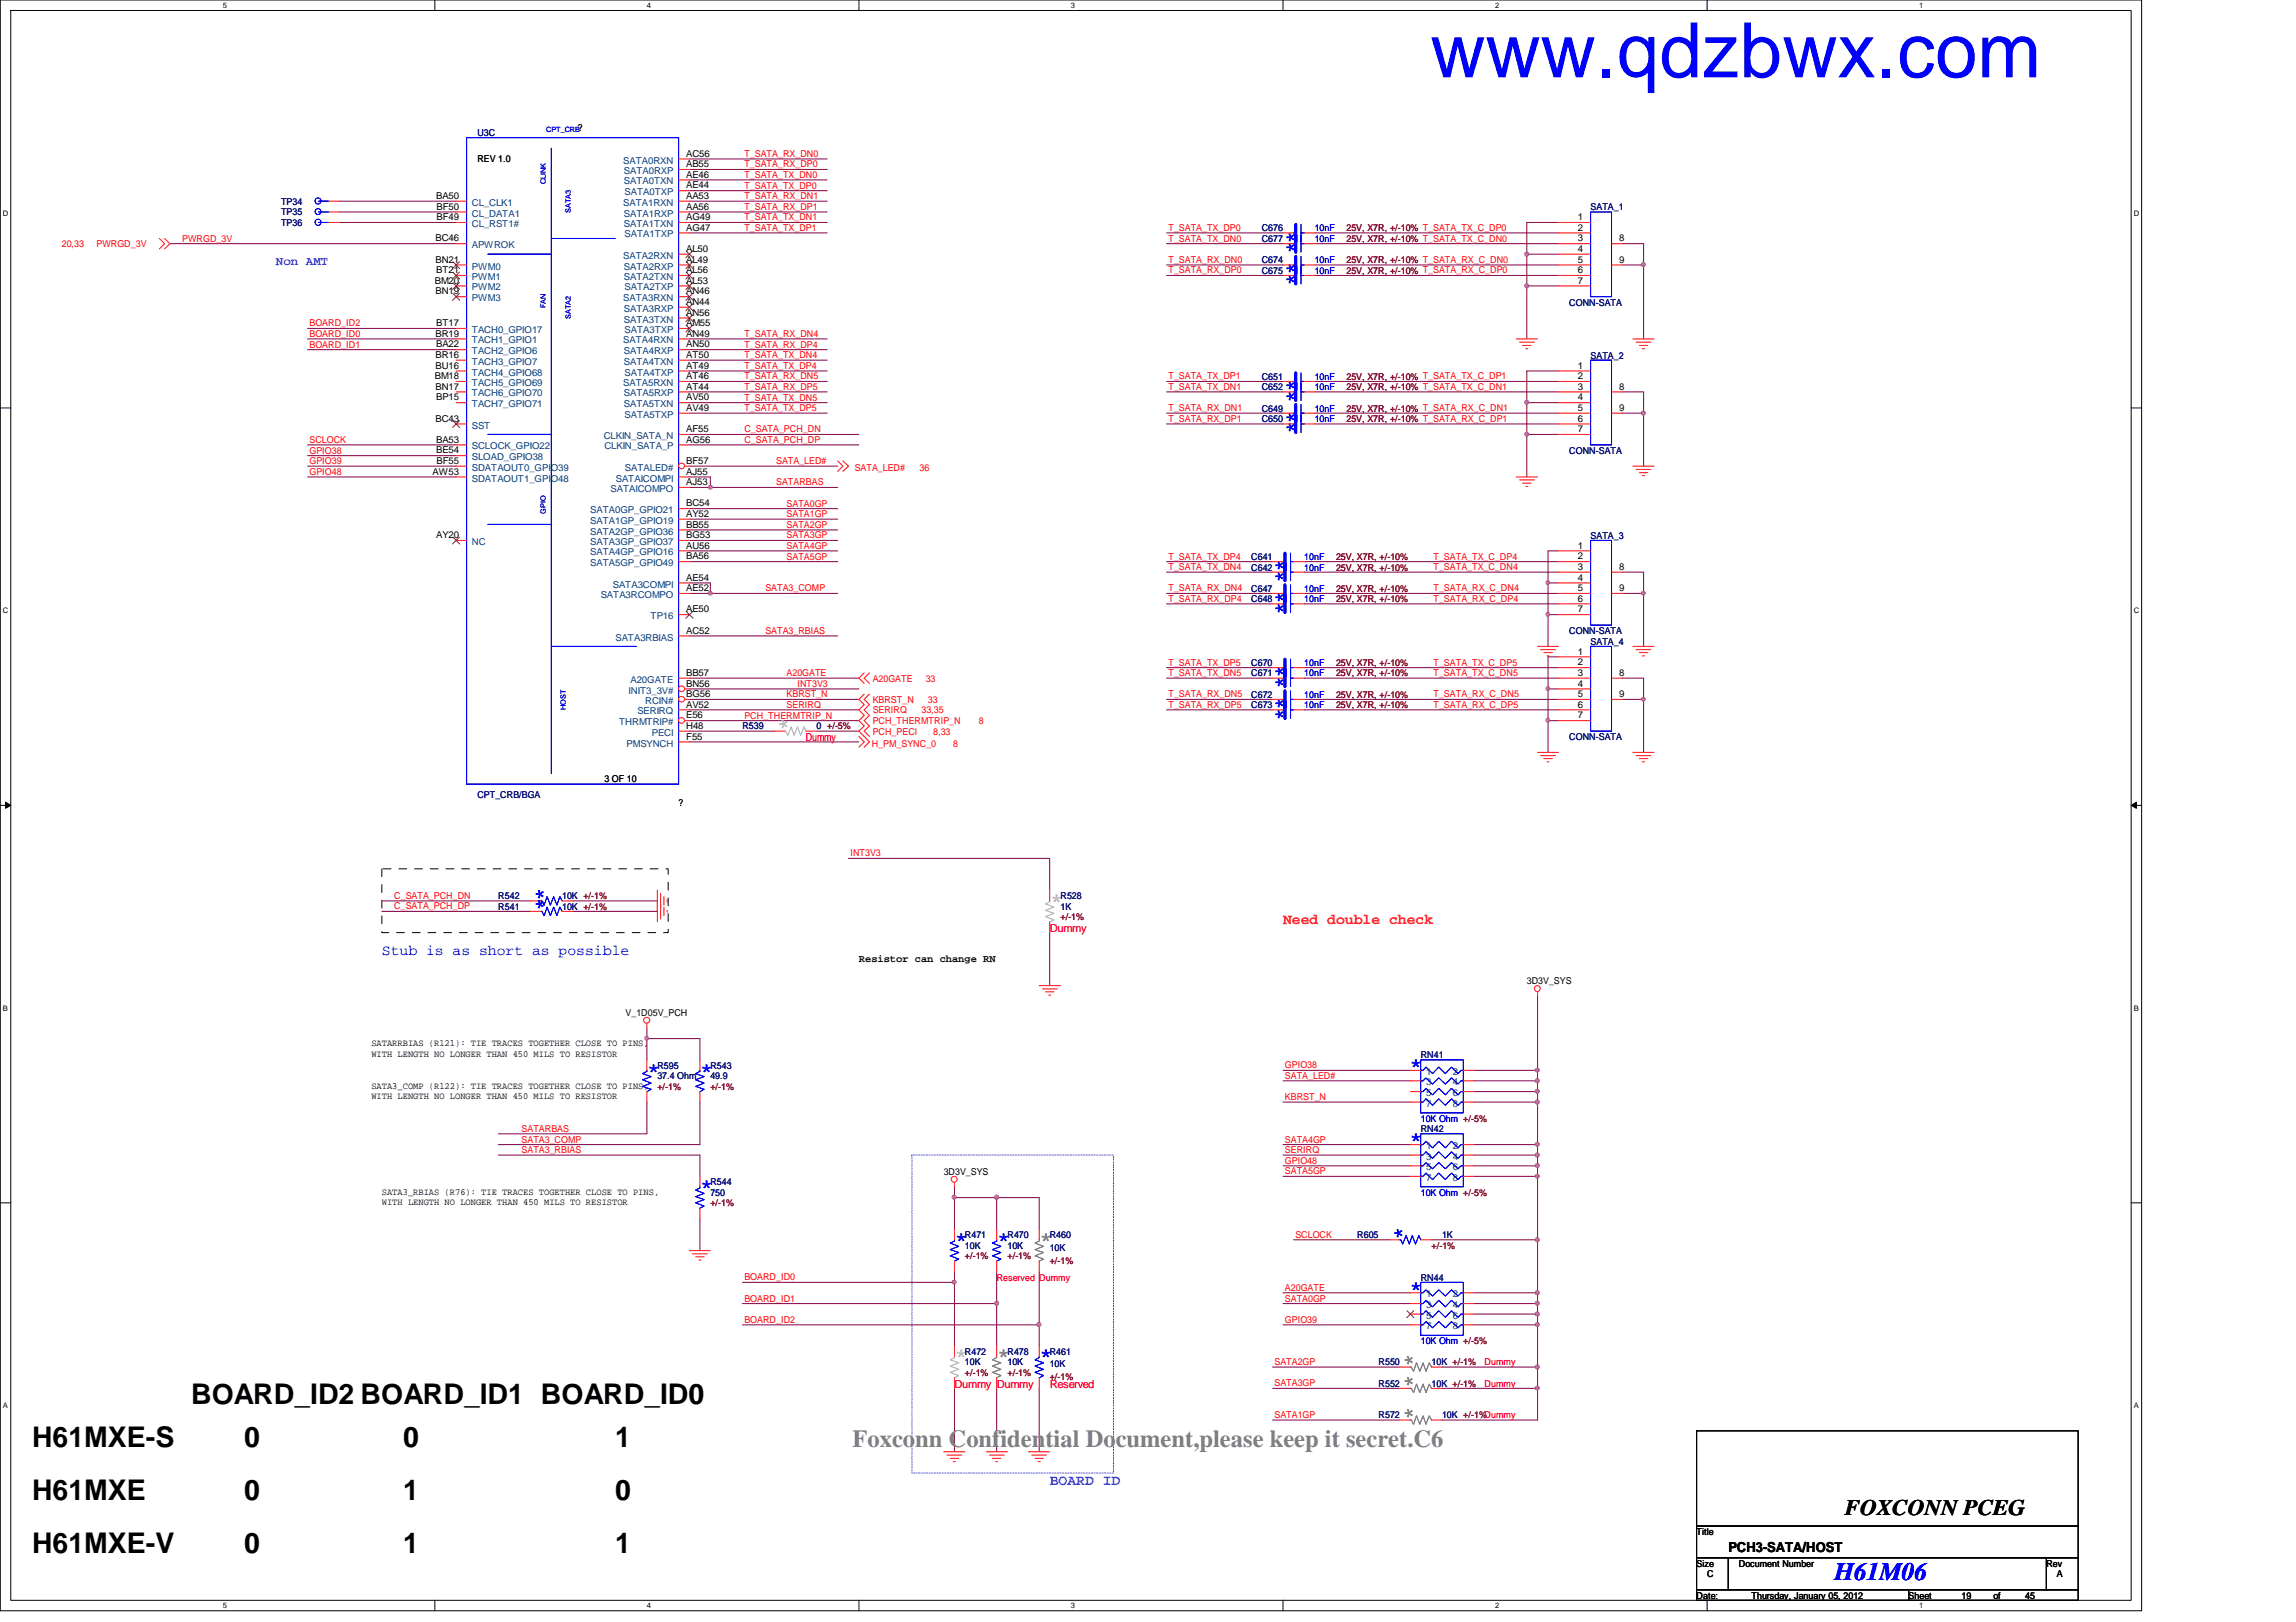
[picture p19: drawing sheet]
<svg xmlns="http://www.w3.org/2000/svg" width="297mm" height="210mm" viewBox="0 0 297 210" stroke-linecap="round" stroke-linejoin="round" font-family="sans-serif">
<defs><g id="words">
<text font-size="9.9" fill="#00f" x="185" y="10">www.qdzbwx.com</text>
<g font-size="3.7">
<text x="24.7" y="181.7">BOARD_ID2 BOARD_ID1 BOARD_ID0</text>
<text x="4.1" y="187.2">H61MXE-S</text>
<text x="31.6" y="187.2">0</text>
<text x="52.1" y="187.2">0</text>
<text x="79.6" y="187.2">1</text>
<text x="4.1" y="194.1">H61MXE</text>
<text x="31.6" y="194.1">0</text>
<text x="52.1" y="194.1">1</text>
<text x="79.6" y="194.1">0</text>
<text x="4.1" y="200.9">H61MXE-V</text>
<text x="31.6" y="200.9">0</text>
<text x="52.1" y="200.9">1</text>
<text x="79.6" y="200.9">1</text>
</g>
<text font-size="3.3" fill="#00f" x="237.3" y="204.5">H61M06</text>
<text font-size="3.2" fill="#808080" x="110.3" y="187.3">Foxconn Confidential Document,please keep it secret.C6</text>
<g font-size="2.9" fill="#00f">
<text x="168.2" y="37" transform="rotate(-90 168.2 37)">** **</text>
<text x="168.2" y="56.2" transform="rotate(-90 168.2 56.2)">** **</text>
<text x="166.8" y="79.5" transform="rotate(-90 166.8 79.5)">** **</text>
<text x="166.8" y="93.3" transform="rotate(-90 166.8 93.3)">** **</text>
<text x="71.1" y="117.9" transform="rotate(-90 71.1 117.9)">**</text>
<text x="83.7" y="139.4">*</text>
<text x="90.5" y="139.4">*</text>
<text x="182.3" y="138.9">*</text>
<text x="182.3" y="148.5">*</text>
<text x="90.5" y="154.5">*</text>
<text x="123.5" y="161.4">*</text>
<text x="128.9" y="161.4">*</text>
<text x="182.2" y="160.4" transform="rotate(-90 182.2 160.4)">*</text>
<text x="182.3" y="167.7">*</text>
<text x="134.4" y="176.4">*</text>
</g>
<g font-size="2.9" fill="#c0c0c0">
<text x="102.6" y="94.6" transform="rotate(-90 102.6 94.6)">*</text>
<text x="135.8" y="117.5">*</text>
<text x="123.5" y="176.4">*</text>
</g>
<g font-size="2.9" fill="#808080">
<text x="134.4" y="161.4">*</text>
<text x="128.9" y="176.4">*</text>
<text x="183.5" y="179.7" transform="rotate(-90 183.5 179.7)">* *</text>
<text x="183.5" y="183.8" transform="rotate(-90 183.5 183.8)">*</text>
</g>
<text font-size="2.9" x="238.7" y="196">FOXCONN PCEG</text>
<text font-size="1.9" fill="#f00" x="166" y="119.5">Need double check</text>
<text font-size="1.9" fill="#00f" x="49.4" y="123.5">Stub is as short as possible</text>
<text font-size="1.9" fill="#8000ff" x="135.8" y="192.2">BOARD ID</text>
<text font-size="1.8" x="223.6" y="200.8">PCH3-SATA/HOST</text>
<text font-size="1.6" fill="#8000ff" x="35.7" y="34.2">Non AMT</text>
<g font-size="1.4" fill="#ff0080">
<text x="104.3" y="95.9">Dummy</text>
<text x="135.8" y="120.6">Dummy</text>
<text x="123.5" y="179.6">Dummy Dummy</text>
<text x="135.8" y="179.6">Reserved</text>
</g>
<text font-size="1.4" x="111.1" y="124.5">Resistor can change RN</text>
<g font-size="1.2" fill="#000080">
<text x="61.8" y="17.6">U3C</text>
<text x="36.4" y="26.5">TP34</text>
<text x="36.4" y="29.3">TP36</text>
<text x="36.4" y="27.9">TP35</text>
<text x="163.2" y="29.9">C676</text>
<text x="205.8" y="27.2">SATA_1</text>
<text x="163.2" y="31.3">C677</text>
<text x="163.2" y="35.4">C675</text>
<text x="163.2" y="34">C674</text>
<text x="203" y="39.5">CONN-SATA</text>
<text x="205.8" y="46.4">SATA_2</text>
<text x="163.2" y="50.5">C652</text>
<text x="163.2" y="53.3">C649</text>
<text x="163.2" y="49.1">C651</text>
<text x="163.2" y="54.6">C650</text>
<text x="203" y="58.7">CONN-SATA</text>
<text x="205.8" y="69.7">SATA_3</text>
<text x="161.9" y="77.9">C648</text>
<text x="161.9" y="72.4">C641</text>
<text x="161.9" y="73.8">C642</text>
<text x="161.9" y="76.6">C647</text>
<text x="203" y="82">CONN-SATA</text>
<text x="205.8" y="83.4">SATA_4</text>
<text x="161.9" y="87.5">C671</text>
<text x="161.9" y="86.1">C670</text>
<text x="96.1" y="94.4">R539</text>
<text x="105.6" y="94.4">0 +/-5%</text>
<text x="161.9" y="91.7">C673</text>
<text x="161.9" y="90.3">C672</text>
<text x="203" y="95.8">CONN-SATA</text>
<text x="61.8" y="103.3">CPT_CRB/BGA</text>
<text x="64.5" y="116.3">R542</text>
<text x="64.5" y="117.7">R541</text>
<text x="72.7" y="116.3">10K +/-1%</text>
<text x="72.7" y="117.7">10K +/-1%</text>
<text x="137.2" y="116.3">R528</text>
<text x="137.2" y="117.7">1K</text>
<text x="183.8" y="136.9">RN41</text>
<text x="85" y="138.3">R595</text>
<text x="85" y="139.7">37.4 Ohm</text>
<text x="91.9" y="138.3">R543</text>
<text x="91.9" y="139.7">49.9</text>
<text x="183.8" y="146.5">RN42</text>
<text x="91.9" y="153.4">R544</text>
<text x="91.9" y="154.7">750</text>
<text x="124.8" y="160.2">R471</text>
<text x="124.8" y="161.6">10K</text>
<text x="130.3" y="160.2">R470</text>
<text x="130.3" y="161.6">10K</text>
<text x="135.8" y="160.2">R460</text>
<text x="135.8" y="161.9">10K</text>
<text x="175.6" y="160.2">R605</text>
<text x="186.6" y="160.2">1K</text>
<text x="183.8" y="165.7">RN44</text>
<text x="124.8" y="175.3">R472</text>
<text x="124.8" y="176.7">10K</text>
<text x="130.3" y="175.3">R478</text>
<text x="130.3" y="176.7">10K</text>
<text x="135.8" y="175.3">R461</text>
<text x="135.8" y="177">10K</text>
<text x="178.3" y="179.5">R552</text>
<text x="178.3" y="176.7">R550</text>
<text x="185.2" y="179.5">10K +/-1%</text>
<text x="185.2" y="176.7">10K +/-1%</text>
<text x="178.3" y="183.6">R572</text>
<text x="186.6" y="183.6">10K +/-1%Dummy</text>
</g>
<g font-size="1.2">
<text x="74.8" y="16.9">?</text>
<text x="61.8" y="21">REV 1.0</text>
<text x="88.8" y="23">AE46</text>
<text x="88.8" y="21.6">AB55</text>
<text x="88.8" y="20.3">AC56</text>
<text x="56.4" y="25.7">BA50</text>
<text x="56.5" y="28.5">BF49</text>
<text x="56.5" y="27.1">BF50</text>
<text x="88.8" y="28.5">AG49</text>
<text x="88.8" y="27.1">AA56</text>
<text x="88.8" y="29.8">AG47</text>
<text x="88.8" y="24.4">AE44</text>
<text x="88.8" y="25.7">AA53</text>
<text x="204.1" y="28.5">1</text>
<text x="204.1" y="29.8">2</text>
<text x="56.3" y="34">BN21</text>
<text x="56.3" y="31.2">BC46</text>
<text x="56.4" y="35.3">BT21</text>
<text x="88.8" y="35.3">AL56</text>
<text x="88.8" y="34">AL49</text>
<text x="88.8" y="32.6">AL50</text>
<text x="204.1" y="31.2">3</text>
<text x="204.1" y="32.6">4</text>
<text x="204.1" y="34">5</text>
<text x="204.1" y="35.3">6</text>
<text x="209.5" y="31.2">8</text>
<text x="209.5" y="34">9</text>
<text x="56.3" y="36.7">BM20</text>
<text x="56.3" y="38.1">BN19</text>
<text x="88.8" y="40.9">AN56</text>
<text x="88.8" y="39.5">AN44</text>
<text x="88.8" y="36.7">AL53</text>
<text x="88.8" y="38.1">AN46</text>
<text x="204.1" y="36.7">7</text>
<text x="56.3" y="43.6">BR19</text>
<text x="56.3" y="46.3">BR16</text>
<text x="56.3" y="47.7">BU16</text>
<text x="56.4" y="42.2">BT17</text>
<text x="56.4" y="45">BA22</text>
<text x="88.8" y="46.3">AT50</text>
<text x="88.8" y="45">AN50</text>
<text x="88.8" y="47.7">AT49</text>
<text x="88.8" y="42.2">AM55</text>
<text x="88.8" y="43.6">AN49</text>
<text x="204.1" y="47.7">1</text>
<text x="56.3" y="49.1">BM18</text>
<text x="56.3" y="50.4">BN17</text>
<text x="56.4" y="51.8">BP15</text>
<text x="88.8" y="51.8">AV50</text>
<text x="88.8" y="50.4">AT44</text>
<text x="88.8" y="53.2">AV49</text>
<text x="88.8" y="49.1">AT46</text>
<text x="204.1" y="49.1">2</text>
<text x="204.1" y="50.4">3</text>
<text x="204.1" y="51.8">4</text>
<text x="204.1" y="53.2">5</text>
<text x="209.5" y="50.4">8</text>
<text x="209.5" y="53.2">9</text>
<text x="56.3" y="54.6">BC43</text>
<text x="56.4" y="57.3">BA53</text>
<text x="56.4" y="58.7">BE54</text>
<text x="88.8" y="55.9">AF55</text>
<text x="88.8" y="57.3">AG56</text>
<text x="204.1" y="54.6">6</text>
<text x="204.1" y="55.9">7</text>
<text x="56" y="61.4">AW53</text>
<text x="56.5" y="60">BF55</text>
<text x="88.8" y="62.8">AJ53</text>
<text x="88.8" y="60">BF57</text>
<text x="88.8" y="65.5">BC54</text>
<text x="88.8" y="61.4">AJ55</text>
<text x="56.4" y="69.6">AY20</text>
<text x="88.8" y="71">AU56</text>
<text x="88.8" y="69.6">BG53</text>
<text x="88.8" y="68.3">BB55</text>
<text x="88.8" y="66.9">AY52</text>
<text x="204.1" y="71">1</text>
<text x="88.8" y="75.1">AE54</text>
<text x="88.8" y="72.4">BA56</text>
<text x="88.8" y="76.5">AE52</text>
<text x="204.1" y="72.4">2</text>
<text x="204.1" y="73.7">3</text>
<text x="204.1" y="75.1">4</text>
<text x="204.1" y="76.5">5</text>
<text x="204.1" y="77.9">6</text>
<text x="209.5" y="73.7">8</text>
<text x="209.5" y="76.5">9</text>
<text x="88.8" y="82">AC52</text>
<text x="88.8" y="79.2">AE50</text>
<text x="204.1" y="79.2">7</text>
<text x="88.8" y="88.9">BN56</text>
<text x="88.8" y="87.5">BB57</text>
<text x="204.1" y="84.7">1</text>
<text x="204.1" y="86.1">2</text>
<text x="204.1" y="87.5">3</text>
<text x="204.1" y="88.9">4</text>
<text x="209.5" y="87.5">8</text>
<text x="88.8" y="91.6">AV52</text>
<text x="88.8" y="90.2">BG56</text>
<text x="88.8" y="94.3">H48</text>
<text x="88.8" y="95.7">F55</text>
<text x="88.8" y="93">E56</text>
<text x="204.1" y="90.2">5</text>
<text x="204.1" y="91.6">6</text>
<text x="204.1" y="93">7</text>
<text x="209.5" y="90.2">9</text>
<text x="78.2" y="101.3">3 OF 10</text>
<text x="87.8" y="104.3">?</text>
<text x="80.9" y="131.4">V_1D05V_PCH</text>
<text x="197.5" y="127.3">3D3V_SYS</text>
<text x="48" y="135.4">SATARRBIAS (R121): TIE TRACES TOGETHER CLOSE TO PINS,</text>
<text x="48" y="136.8">WITH LENGTH NO LONGER THAN 450 MILS TO RESISTOR</text>
<text x="48" y="140.9">SATA3_COMP (R122): TIE TRACES TOGETHER CLOSE TO PINS,</text>
<text x="48" y="142.2">WITH LENGTH NO LONGER THAN 450 MILS TO RESISTOR</text>
<text x="49.4" y="154.6">SATA3_RBIAS (R76): TIE TRACES TOGETHER CLOSE TO PINS,</text>
<text x="49.4" y="156">WITH LENGTH NO LONGER THAN 450 MILS TO RESISTOR</text>
<text x="122.1" y="152">3D3V_SYS</text>
<text x="219.5" y="198.6">Title</text>
<text x="219.5" y="202.7">Size</text>
<text x="225" y="202.7">Document Number</text>
<text x="264.8" y="202.7">Rev</text>
<text x="219.5" y="206.9">Date:</text>
<text x="220.8" y="204.1">C</text>
<text x="226.6" y="206.9">Thursday, January 05, 2012</text>
<text x="246.9" y="206.9">Sheet</text>
<text x="253.8" y="206.9">19</text>
<text x="257.9" y="206.9">of</text>
<text x="262" y="206.9">45</text>
<text x="266.1" y="204.1">A</text>
</g>
<g font-size="1.2" fill="#004080">
<text x="80.6" y="21.2">SATA0RXN</text>
<text x="80.7" y="23.9">SATA0TXN</text>
<text x="80.7" y="22.5">SATA0RXP</text>
<text x="61" y="29.4">CL_RST1#</text>
<text x="61" y="28">CL_DATA1</text>
<text x="61" y="26.6">CL_CLK1</text>
<text x="80.6" y="26.6">SATA1RXN</text>
<text x="80.7" y="29.4">SATA1TXN</text>
<text x="80.7" y="28">SATA1RXP</text>
<text x="80.8" y="25.3">SATA0TXP</text>
<text x="61" y="34.9">PWM0</text>
<text x="61" y="32.1">APWROK</text>
<text x="80.6" y="33.5">SATA2RXN</text>
<text x="80.7" y="34.9">SATA2RXP</text>
<text x="80.8" y="30.7">SATA1TXP</text>
<text x="61" y="39">PWM3</text>
<text x="61" y="37.6">PWM2</text>
<text x="61" y="36.2">PWM1</text>
<text x="80.6" y="39">SATA3RXN</text>
<text x="80.7" y="41.7">SATA3TXN</text>
<text x="80.7" y="40.3">SATA3RXP</text>
<text x="80.7" y="36.2">SATA2TXN</text>
<text x="80.8" y="37.6">SATA2TXP</text>
<text x="61" y="43.1">TACH0_GPIO17</text>
<text x="61" y="44.4">TACH1_GPIO1</text>
<text x="61" y="45.8">TACH2_GPIO6</text>
<text x="61" y="47.2">TACH3_GPIO7</text>
<text x="80.6" y="44.4">SATA4RXN</text>
<text x="80.7" y="47.2">SATA4TXN</text>
<text x="80.7" y="45.8">SATA4RXP</text>
<text x="80.8" y="43.1">SATA3TXP</text>
<text x="61" y="52.7">TACH7_GPIO71</text>
<text x="61" y="51.3">TACH6_GPIO70</text>
<text x="61" y="48.6">TACH4_GPIO68</text>
<text x="61" y="50">TACH5_GPIO69</text>
<text x="80.6" y="50">SATA5RXN</text>
<text x="80.7" y="52.7">SATA5TXN</text>
<text x="80.7" y="51.3">SATA5RXP</text>
<text x="80.8" y="48.6">SATA4TXP</text>
<text x="61" y="58.2">SCLOCK_GPIO22</text>
<text x="61" y="55.5">SST</text>
<text x="61" y="59.6">SLOAD_GPIO38</text>
<text x="78.1" y="56.8">CLKIN_SATA_N</text>
<text x="78.2" y="58.2">CLKIN_SATA_P</text>
<text x="80.8" y="54.1">SATA5TXP</text>
<text x="61" y="60.9">SDATAOUT0_GPIO39</text>
<text x="61" y="62.3">SDATAOUT1_GPIO48</text>
<text x="79" y="63.7">SATAICOMPO</text>
<text x="79.7" y="62.3">SATAICOMPI</text>
<text x="80.9" y="60.9">SATALED#</text>
<text x="61" y="70.5">NC</text>
<text x="76.4" y="71.9">SATA4GP_GPIO16</text>
<text x="76.4" y="70.5">SATA3GP_GPIO37</text>
<text x="76.4" y="69.2">SATA2GP_GPIO36</text>
<text x="76.4" y="67.8">SATA1GP_GPIO19</text>
<text x="76.4" y="66.4">SATA0GP_GPIO21</text>
<text x="76.4" y="73.3">SATA5GP_GPIO49</text>
<text x="77.7" y="77.4">SATA3RCOMPO</text>
<text x="79.3" y="76">SATA3COMPI</text>
<text x="79.6" y="82.9">SATA3RBIAS</text>
<text x="84.2" y="80.1">TP16</text>
<text x="81.3" y="89.7">INIT3_3V#</text>
<text x="81.6" y="88.3">A20GATE</text>
<text x="80.1" y="93.9">THRMTRIP#</text>
<text x="82.5" y="92.5">SERIRQ</text>
<text x="83.5" y="91.1">RCIN#</text>
<text x="84.3" y="95.2">PECI</text>
<text x="81.1" y="96.6">PMSYNCH</text>
<text x="184.5" y="139.1">1</text>
<text x="184.5" y="140.5">3</text>
<text x="184.5" y="141.9">5</text>
<text x="184.5" y="143.2">7</text>
<text x="188" y="143.2">8</text>
<text x="188" y="141.9">6</text>
<text x="188" y="140.5">4</text>
<text x="188" y="139.1">2</text>
<text x="184.5" y="148.7">1</text>
<text x="188" y="148.7">2</text>
<text x="184.5" y="150.1">3</text>
<text x="184.5" y="151.5">5</text>
<text x="184.5" y="152.8">7</text>
<text x="188" y="152.8">8</text>
<text x="188" y="151.5">6</text>
<text x="188" y="150.1">4</text>
<text x="184.5" y="167.9">1</text>
<text x="188" y="167.9">2</text>
<text x="184.5" y="169.3">3</text>
<text x="184.5" y="170.6">5</text>
<text x="184.5" y="172">7</text>
<text x="188" y="172">8</text>
<text x="188" y="170.6">6</text>
<text x="188" y="169.3">4</text>
</g>
<g font-size="1.2" fill="#f00">
<text x="96.3" y="20.3">T_SATA_RX_DN0</text>
<text x="96.3" y="23">T_SATA_TX_DN0</text>
<text x="96.3" y="21.7">T_SATA_RX_DP0</text>
<text x="96.3" y="24.4">T_SATA_TX_DP0</text>
<text x="96.3" y="28.5">T_SATA_TX_DN1</text>
<text x="96.3" y="29.9">T_SATA_TX_DP1</text>
<text x="96.3" y="25.8">T_SATA_RX_DN1</text>
<text x="96.3" y="27.2">T_SATA_RX_DP1</text>
<text x="151.2" y="29.9">T_SATA_TX_DP0</text>
<text x="8" y="32">20,33</text>
<text x="12.5" y="32">PWRGD_3V</text>
<text x="23.6" y="31.3">PWRGD_3V</text>
<text x="151.2" y="31.3">T_SATA_TX_DN0</text>
<text x="151.2" y="34">T_SATA_RX_DN0</text>
<text x="151.2" y="35.4">T_SATA_RX_DP0</text>
<text x="40" y="42.2">BOARD_ID2</text>
<text x="40" y="43.6">BOARD_ID0</text>
<text x="40" y="45">BOARD_ID1</text>
<text x="96.3" y="46.4">T_SATA_TX_DN4</text>
<text x="96.3" y="47.8">T_SATA_TX_DP4</text>
<text x="96.3" y="43.6">T_SATA_RX_DN4</text>
<text x="96.3" y="45">T_SATA_RX_DP4</text>
<text x="96.3" y="51.9">T_SATA_TX_DN5</text>
<text x="96.3" y="53.2">T_SATA_TX_DP5</text>
<text x="96.3" y="49.1">T_SATA_RX_DN5</text>
<text x="96.3" y="50.5">T_SATA_RX_DP5</text>
<text x="151.2" y="50.5">T_SATA_TX_DN1</text>
<text x="151.2" y="49.1">T_SATA_TX_DP1</text>
<text x="151.2" y="53.2">T_SATA_RX_DN1</text>
<text x="40" y="58.7">GPIO38</text>
<text x="40" y="57.3">SCLOCK</text>
<text x="96.3" y="56">C_SATA_PCH_DN</text>
<text x="96.3" y="57.3">C_SATA_PCH_DP</text>
<text x="151.2" y="54.6">T_SATA_RX_DP1</text>
<text x="40" y="61.5">GPIO48</text>
<text x="40" y="60.1">GPIO39</text>
<text x="100.4" y="60.1">SATA_LED#</text>
<text x="100.4" y="62.8">SATARBAS</text>
<text x="101.8" y="65.6">SATA0GP</text>
<text x="110.6" y="60.9">SATA_LED#</text>
<text x="119" y="60.9">36</text>
<text x="101.8" y="66.9">SATA1GP</text>
<text x="101.8" y="68.3">SATA2GP</text>
<text x="101.8" y="69.7">SATA3GP</text>
<text x="101.8" y="71">SATA4GP</text>
<text x="99" y="76.5">SATA3_COMP</text>
<text x="101.8" y="72.4">SATA5GP</text>
<text x="151.2" y="73.8">T_SATA_TX_DN4</text>
<text x="151.2" y="72.4">T_SATA_TX_DP4</text>
<text x="151.2" y="76.5">T_SATA_RX_DN4</text>
<text x="151.2" y="77.9">T_SATA_RX_DP4</text>
<text x="185.5" y="72.4">T_SATA_TX_C_DP4</text>
<text x="185.5" y="73.8">T_SATA_TX_C_DN4</text>
<text x="185.5" y="77.9">T_SATA_RX_C_DP4</text>
<text x="185.5" y="76.5">T_SATA_RX_C_DN4</text>
<text x="99" y="82">SATA3_RBIAS</text>
<text x="101.8" y="87.5">A20GATE</text>
<text x="103.2" y="88.9">INT3V3</text>
<text x="112.9" y="88.2">A20GATE</text>
<text x="119.8" y="88.2">33</text>
<text x="151.2" y="87.5">T_SATA_TX_DN5</text>
<text x="151.2" y="86.1">T_SATA_TX_DP5</text>
<text x="185.5" y="87.5">T_SATA_TX_C_DN5</text>
<text x="185.5" y="86.1">T_SATA_TX_C_DP5</text>
<text x="96.3" y="93">PCH_THERMTRIP_N</text>
<text x="101.8" y="90.3">KBRST_N</text>
<text x="101.8" y="91.6">SERIRQ</text>
<text x="112.9" y="93.7">PCH_THERMTRIP_N</text>
<text x="112.9" y="95.1">PCH_PECI</text>
<text x="112.9" y="91">KBRST_N</text>
<text x="112.9" y="92.3">SERIRQ</text>
<text x="119.2" y="92.3">33,35</text>
<text x="120.1" y="91">33</text>
<text x="120.7" y="95.1">8,33</text>
<text x="126.6" y="93.7">8</text>
<text x="151.2" y="90.3">T_SATA_RX_DN5</text>
<text x="151.2" y="91.6">T_SATA_RX_DP5</text>
<text x="185.5" y="91.6">T_SATA_RX_C_DP5</text>
<text x="185.5" y="90.3">T_SATA_RX_C_DN5</text>
<text x="112.8" y="96.6">H_PM_SYNC_0</text>
<text x="123.3" y="96.6">8</text>
<text x="110" y="110.8">INT3V3</text>
<text x="51" y="117.7">C_SATA_PCH_DP</text>
<text x="51" y="116.3">C_SATA_PCH_DN</text>
<text x="166.2" y="138.3">GPIO38</text>
<text x="166.2" y="139.6">SATA_LED#</text>
<text x="166.2" y="142.4">KBRST_N</text>
<text x="67.5" y="146.5">SATARBAS</text>
<text x="67.5" y="147.9">SATA3_COMP</text>
<text x="67.5" y="149.2">SATA3_RBIAS</text>
<text x="166.2" y="147.9">SATA4GP</text>
<text x="166.2" y="149.2">SERIRQ</text>
<text x="166.2" y="150.6">GPIO48</text>
<text x="166.2" y="152">SATA5GP</text>
<text x="167.6" y="160.2">SCLOCK</text>
<text x="96.3" y="165.7">BOARD_ID0</text>
<text x="166.2" y="167">A20GATE</text>
<text x="96.3" y="168.4">BOARD_ID1</text>
<text x="96.3" y="171.2">BOARD_ID2</text>
<text x="166.2" y="171.2">GPIO39</text>
<text x="166.2" y="168.4">SATA0GP</text>
<text x="164.9" y="176.7">SATA2GP</text>
<text x="164.9" y="179.4">SATA3GP</text>
<text x="164.9" y="183.5">SATA1GP</text>
</g>
<g font-size="1.2" fill="#00f">
<text x="170.1" y="29.9">10nF</text>
<text x="170.1" y="31.3">10nF</text>
<text x="170.1" y="35.4">10nF</text>
<text x="170.1" y="34">10nF</text>
<text x="170.1" y="50.5">10nF</text>
<text x="170.1" y="53.3">10nF</text>
<text x="170.1" y="49.1">10nF</text>
<text x="170.1" y="54.6">10nF</text>
<text x="168.7" y="77.9">10nF</text>
<text x="168.7" y="72.4">10nF</text>
<text x="168.7" y="73.8">10nF</text>
<text x="168.7" y="76.6">10nF</text>
<text x="168.7" y="87.5">10nF</text>
<text x="168.7" y="86.1">10nF</text>
<text x="168.7" y="91.7">10nF</text>
<text x="168.7" y="90.3">10nF</text>
<text x="183.8" y="145.2">10K Ohm +/-5%</text>
<text x="183.8" y="154.7">10K Ohm +/-5%</text>
<text x="183.8" y="173.9">10K Ohm +/-5%</text>
</g>
<g font-size="1.2" fill="#800000">
<text x="174.2" y="29.9">25V, X7R, +/-10% T_SATA_TX_C_DP0</text>
<text x="174.2" y="31.3">25V, X7R, +/-10% T_SATA_TX_C_DN0</text>
<text x="174.2" y="35.4">25V, X7R, +/-10% T_SATA_RX_C_DP0</text>
<text x="174.2" y="34">25V, X7R, +/-10% T_SATA_RX_C_DN0</text>
<text x="174.2" y="50.5">25V, X7R, +/-10% T_SATA_TX_C_DN1</text>
<text x="174.2" y="53.3">25V, X7R, +/-10% T_SATA_RX_C_DN1</text>
<text x="174.2" y="49.1">25V, X7R, +/-10% T_SATA_TX_C_DP1</text>
<text x="174.2" y="54.6">25V, X7R, +/-10% T_SATA_RX_C_DP1</text>
<text x="172.8" y="77.9">25V, X7R, +/-10%</text>
<text x="172.8" y="72.4">25V, X7R, +/-10%</text>
<text x="172.8" y="73.8">25V, X7R, +/-10%</text>
<text x="172.8" y="76.6">25V, X7R, +/-10%</text>
<text x="172.8" y="87.5">25V, X7R, +/-10%</text>
<text x="172.8" y="86.1">25V, X7R, +/-10%</text>
<text x="172.8" y="91.7">25V, X7R, +/-10%</text>
<text x="172.8" y="90.3">25V, X7R, +/-10%</text>
<text x="137.2" y="119.1">+/-1%</text>
<text x="85" y="141">+/-1%</text>
<text x="91.9" y="141">+/-1%</text>
<text x="91.9" y="156.1">+/-1%</text>
<text x="185.2" y="161.6">+/-1%</text>
<text x="124.8" y="163">+/-1%</text>
<text x="130.3" y="163">+/-1%</text>
<text x="135.8" y="163.5">+/-1%</text>
<text x="124.8" y="178.1">+/-1%</text>
<text x="130.3" y="178.1">+/-1%</text>
<text x="135.8" y="178.6">+/-1%</text>
</g>
<g font-size="1.2" fill="#ff0080">
<text x="128.9" y="165.7">Reserved Dummy</text>
<text x="192.1" y="179.5">Dummy</text>
<text x="192.1" y="176.7">Dummy</text>
</g>
<g font-size="1">
<text x="28.8" y="1">5</text>
<text x="83.7" y="1">4</text>
<text x="138.6" y="1">3</text>
<text x="193.4" y="1">2</text>
<text x="248.3" y="1">1</text>
<text x=".4" y="27.9">D</text>
<text x="276.1" y="27.9">D</text>
<text x=".4" y="79.4">C</text>
<text x="276.1" y="79.4">C</text>
<text x=".4" y="130.8">B</text>
<text x="276.1" y="130.8">B</text>
<text x=".4" y="182.2">A</text>
<text x="276.1" y="182.2">A</text>
<text x="28.8" y="208.1">5</text>
<text x="83.7" y="208.1">4</text>
<text x="138.6" y="208.1">3</text>
<text x="193.4" y="208.1">2</text>
<text x="248.3" y="208.1">1</text>
</g>
<g font-size=".9" fill="#00f">
<text x="70.7" y="17.1">CPT_CRB</text>
<text x="70.6" y="23.8" transform="rotate(-90 70.6 23.8)">CLINK</text>
<text x="73.9" y="27.6" transform="rotate(-90 73.9 27.6)">SATA3</text>
<text x="70.6" y="39.9" transform="rotate(-90 70.6 39.9)">FAN</text>
<text x="73.9" y="41.3" transform="rotate(-90 73.9 41.3)">SATA2</text>
<text x="70.6" y="66.5" transform="rotate(-90 70.6 66.5)">GPIO</text>
<text x="73.2" y="91.9" transform="rotate(-90 73.2 91.9)">HOST</text>
</g>
</g></defs>
<path d="M0 0h277.1v208.4h-277.1zM1.4 1.4h274.3v205.7h-274.3z" fill="none" stroke="#000" stroke-width=".13"/>
<g fill="#fff">
<path d="M28.8 .1h.6v1.1h-.6z"/>
<path d="M28.8 207.2h.6v1.1h-.6z"/>
</g>
<path d="M56.3 0v1.4M56.3 207.1v1.3" fill="none" stroke="#000" stroke-width=".13"/>
<g fill="#fff">
<path d="M83.7 .1h.5v1.1h-.5z"/>
<path d="M83.7 207.2h.5v1.1h-.5z"/>
</g>
<path d="M111.1 0v1.4M111.1 207.1v1.3" fill="none" stroke="#000" stroke-width=".13"/>
<g fill="#fff">
<path d="M138.6 .1h.5v1.1h-.5z"/>
<path d="M138.6 207.2h.5v1.1h-.5z"/>
</g>
<path d="M166 0v1.4M166 207.1v1.3" fill="none" stroke="#000" stroke-width=".13"/>
<g fill="#fff">
<path d="M193.4 .1h.6v1.1h-.6z"/>
<path d="M193.4 207.2h.6v1.1h-.6z"/>
</g>
<path d="M220.8 0v1.4M220.8 207.1v1.3" fill="none" stroke="#000" stroke-width=".13"/>
<g fill="#fff">
<path d="M248.3 .1h.5v1.1h-.5z"/>
<path d="M248.3 207.2h.5v1.1h-.5z"/>
<path d="M.4 27.1h.7v1.1h-.7z"/>
<path d="M276.1 27.1h.7v1.1h-.7z"/>
<path d="M.4 78.5h.7v1.1h-.7z"/>
<path d="M276.1 78.5h.7v1.1h-.7z"/>
</g>
<path d="M0 52.8h1.4M275.7 52.8h1.4" fill="none" stroke="#000" stroke-width=".13"/>
<g fill="#fff">
<path d="M.4 129.9h.6v1.1h-.6z"/>
<path d="M276.1 129.9h.6v1.1h-.6z"/>
</g>
<path d="M0 104.2h1.4M.7 103.8l.7 .4-.7 .4zM275.7 104.2h1.4M275.7 104.2l.7-.4v.8z" fill="none" stroke="#000" stroke-width=".13"/>
<path d="M.7 103.8l.7 .4-.7 .4zM275.7 104.2l.7-.4v.8z" fill="#000"/>
<g fill="#fff">
<path d="M.4 181.4h.6v1.1h-.6z"/>
<path d="M276.1 181.4h.6v1.1h-.6z"/>
</g>
<path d="M0 155.7h1.4M275.7 155.7h1.4" fill="none" stroke="#000" stroke-width=".13"/>
<path d="M49.4 112.4h37v8.3h-37z" fill="none" stroke="#000" stroke-width=".13" stroke-dasharray="1 1 1 1 1 1 1 1"/>
<path d="M118 149.5h26.1v41.1h-26.1z" fill="none" stroke="#8000ff" stroke-width=".13" stroke-dasharray=".2 .2"/>
<path d="M89.2 56.2h21.9M89.2 57.6h21.9M197.5 56.2v5.5" fill="none" stroke="#800040" stroke-width=".13"/>
<circle cx="197.5" cy="56.2" r=".25" fill="#f0f"/>
<circle cx="197.5" cy="56.2" r=".25" fill="none" stroke="#f0f" stroke-width=".13"/>
<g fill="none" stroke="#800040" stroke-width=".13">
<path d="M89.2 20.6h17.8M150.9 31.5h15.1M150.9 30.1h15.1M201.6 32.9h-4.1v4.1M150.9 50.7h15.1M150.9 49.4h15.1M150.9 53.5h15.1M150.9 54.9h15.1M170.1 53.5h31.5M170.1 54.9h31.5M170.1 49.4h31.5M170.1 50.7h31.5"/>
<path d="M201.6 48h-4.1v4.1h4.1M150.9 87.8h13.7M150.9 86.4h13.7M150.9 90.5h13.7M150.9 91.9h13.7"/>
</g>
<circle cx="197.5" cy="37" r=".26" fill="#f0f"/>
<circle cx="197.5" cy="37" r=".26" fill="none" stroke="#f0f" stroke-width=".13"/>
<circle cx="197.5" cy="32.9" r=".26" fill="#f0f"/>
<circle cx="197.5" cy="32.9" r=".26" fill="none" stroke="#f0f" stroke-width=".13"/>
<g fill="none" stroke="#800040" stroke-width=".13">
<path d="M89.2 23.3h17.8M89.2 24.7h17.8M89.2 21.9h17.8M89.2 28.8h17.8M89.2 30.1h17.8M89.2 26h17.8M89.2 27.4h17.8M150.9 34.3h15.1M150.9 35.6h15.1M170.1 30.1h31.5M170.1 31.5h31.5M170.1 34.3h31.5"/>
<path d="M197.5 37h4.1M201.6 28.8h-4.1v4.1M89.2 46.6h17.8M89.2 48h17.8M89.2 43.9h17.8M89.2 45.3h17.8M89.2 52.1h17.8M89.2 53.5h17.8M89.2 49.4h17.8M89.2 50.7h17.8M197.5 56.2h4.1M89.2 61.7h2.7v1.4h16.5"/>
<path d="M89.2 60.3h19.2M150.9 74h13.7M150.9 72.7h13.7M150.9 76.8h13.7M150.9 78.1h13.7"/>
</g>
<circle cx="91.9" cy="63" r=".25" fill="#f0f"/>
<circle cx="91.9" cy="63" r=".25" fill="none" stroke="#f0f" stroke-width=".13"/>
<path d="M89.2 75.4h2.7v1.4h16.5M89.2 65.8h19.2M89.2 67.2h19.2M89.2 68.6h19.2M89.2 69.9h19.2M89.2 71.3h19.2M89.2 72.7h19.2" fill="none" stroke="#800040" stroke-width=".13"/>
<circle cx="91.9" cy="76.8" r=".25" fill="#f0f"/>
<circle cx="91.9" cy="76.8" r=".25" fill="none" stroke="#f0f" stroke-width=".13"/>
<path d="M89.2 87.8h21.9M89.2 89.2h21.9M89.2 90.5h21.9M89.2 91.9h21.9M89.2 93.3h21.9M89.2 96h21.9M89.2 82.3h19.2M89.2 94.6h11M90.5 134.4h-6.8v2.8M83.7 142.6v4.1h-19.2" fill="none" stroke="#800040" stroke-width=".13"/>
<path d="M83.5 134.2l.1-.1 .3 .1-.1 .3-.2 .1-.1-.1z" fill-rule="evenodd" fill="#f0f"/>
<path d="M83.5 134.2l.1-.1 .3 .1-.1 .3-.2 .1-.1-.1z" fill="none" stroke="#f0f" stroke-width=".13"/>
<path d="M197.5 52.1v4.1M105.6 94.6h5.5M109.8 111.1h26v4.1M90.5 134.4v2.8M135.8 120.7v6.9M64.5 149.5h26v2.7M90.5 142.6v5.5h-26M90.5 157.7v4.1" fill="none" stroke="#800040" stroke-width=".13"/>
<circle cx="197.5" cy="52.1" r=".26" fill="#f0f"/>
<circle cx="197.5" cy="52.1" r=".26" fill="none" stroke="#f0f" stroke-width=".13"/>
<g fill="none" stroke="#800040" stroke-width=".13">
<path d="M22 31.5h37M43.9 26h15.1M43.9 27.4h15.1M43.9 28.8h15.1M39.8 42.5h19.2M39.8 43.9h19.2M39.8 45.3h19.2M39.8 59h19.2M39.8 57.6h19.2M39.8 60.3h19.2M39.8 61.7h19.2M89.2 63.1h2.7"/>
<path d="M89.2 76.8h2.7M49.4 117.9h19.2M49.4 116.6h19.2M74.1 117.9h10.9M74.1 116.6h10.9M83.7 133v1.4M198.9 128.9v9.6M128.9 155v4.1M123.5 179.7v8.2M128.9 179.7v8.2M134.4 179.7v8.2"/>
</g>
<circle cx="128.9" cy="154.9" r=".26" fill="#f0f"/>
<circle cx="128.9" cy="154.9" r=".26" fill="none" stroke="#f0f" stroke-width=".13"/>
<path d="M123.5 155v4.1M134.4 155v4.1" fill="none" stroke="#800040" stroke-width=".13"/>
<circle cx="123.4" cy="154.9" r=".26" fill="#f0f"/>
<circle cx="123.4" cy="154.9" r=".26" fill="none" stroke="#f0f" stroke-width=".13"/>
<path d="M123.5 155h5.4M123.5 165.9v8.3M128.9 168.7v5.5M134.4 171.4v2.8" fill="none" stroke="#800040" stroke-width=".13"/>
<circle cx="128.9" cy="154.9" r=".26" fill="#f0f"/>
<circle cx="128.9" cy="154.9" r=".26" fill="none" stroke="#f0f" stroke-width=".13"/>
<path d="M128.9 155h5.5M96.1 165.9h27.4" fill="none" stroke="#800040" stroke-width=".13"/>
<circle cx="123.4" cy="165.9" r=".25" fill="#f0f"/>
<circle cx="123.4" cy="165.9" r=".25" fill="none" stroke="#f0f" stroke-width=".13"/>
<path d="M96.1 168.7h32.8" fill="none" stroke="#800040" stroke-width=".13"/>
<circle cx="128.9" cy="168.7" r=".26" fill="#f0f"/>
<circle cx="128.9" cy="168.7" r=".26" fill="none" stroke="#f0f" stroke-width=".13"/>
<path d="M96.1 171.4h38.3M123.5 164.6v1.3M128.9 164.6v4.1" fill="none" stroke="#800040" stroke-width=".13"/>
<circle cx="134.4" cy="171.4" r=".26" fill="#f0f"/>
<circle cx="134.4" cy="171.4" r=".26" fill="none" stroke="#f0f" stroke-width=".13"/>
<path d="M200.3 71.3h1.3M209.9 76.8h2.7v6.9M123.5 153.6v1.4M134.4 164.6v6.8" fill="none" stroke="#800040" stroke-width=".13"/>
<circle cx="212.6" cy="76.8" r=".25" fill="#f0f"/>
<circle cx="212.6" cy="76.8" r=".25" fill="none" stroke="#f0f" stroke-width=".13"/>
<path d="M168.7 72.7h32.9M200.3 71.3v4.1h1.3M200.3 75.4v4.1h1.3M209.9 74h2.7" fill="none" stroke="#800040" stroke-width=".13"/>
<path d="M200.1 75.2l.1-.1 .2 .2v.3h-.2h-.1z" fill-rule="evenodd" fill="#f0f"/>
<path d="M200.1 75.2l.1-.1 .2 .2v.3h-.2h-.1z" fill="none" stroke="#f0f" stroke-width=".13"/>
<path d="M168.7 74h32.9M200.3 79.5v4.2" fill="none" stroke="#800040" stroke-width=".13"/>
<path d="M200.1 79.3l.1-.1 .2 .2v.3l-.2 .1-.1-.1z" fill-rule="evenodd" fill="#f0f"/>
<path d="M200.1 79.3l.1-.1 .2 .2v.3l-.2 .1-.1-.1z" fill="none" stroke="#f0f" stroke-width=".13"/>
<path d="M168.7 78.1h32.9M168.7 76.8h32.9M200.3 93.3v4.1M200.3 89.2h1.3" fill="none" stroke="#800040" stroke-width=".13"/>
<path d="M200.1 93h.1l.2 .1v.3l-.2 .1-.1-.1z" fill-rule="evenodd" fill="#f0f"/>
<path d="M200.1 93h.1l.2 .1v.3l-.2 .1-.1-.1z" fill="none" stroke="#f0f" stroke-width=".13"/>
<path d="M168.7 91.9h32.9M168.7 90.5h32.9M168.7 87.8h32.9M200.3 93.3h1.3M209.9 90.5h2.7v6.9" fill="none" stroke="#800040" stroke-width=".13"/>
<circle cx="212.6" cy="90.5" r=".25" fill="#f0f"/>
<circle cx="212.6" cy="90.5" r=".25" fill="none" stroke="#f0f" stroke-width=".13"/>
<path d="M212.6 74v2.8M168.7 86.4h32.9M201.6 85h-1.3v8.3M209.9 87.8h2.7v2.7" fill="none" stroke="#800040" stroke-width=".13"/>
<path d="M200.1 88.9h.1l.2 .1v.3l-.2 .1-.1-.1z" fill-rule="evenodd" fill="#f0f"/>
<path d="M200.1 88.9h.1l.2 .1v.3l-.2 .1-.1-.1z" fill="none" stroke="#f0f" stroke-width=".13"/>
<path d="M209.9 53.5h2.7v6.8" fill="none" stroke="#800040" stroke-width=".13"/>
<circle cx="212.6" cy="53.5" r=".26" fill="#f0f"/>
<circle cx="212.6" cy="53.5" r=".26" fill="none" stroke="#f0f" stroke-width=".13"/>
<path d="M209.9 31.5h2.7M212.6 34.3v9.6M209.9 50.7h2.7v2.8" fill="none" stroke="#800040" stroke-width=".13"/>
<circle cx="212.6" cy="34.2" r=".26" fill="#f0f"/>
<circle cx="212.6" cy="34.2" r=".26" fill="none" stroke="#f0f" stroke-width=".13"/>
<path d="M209.9 34.3h2.7M166 138.5h16.5M166 139.9h16.5M190.7 138.5h8.2M190.7 139.9h8.2" fill="none" stroke="#800040" stroke-width=".13"/>
<circle cx="198.9" cy="139.9" r=".26" fill="#f0f"/>
<circle cx="198.9" cy="139.9" r=".26" fill="none" stroke="#f0f" stroke-width=".13"/>
<path d="M166 142.6h16.5M166 148.1h16.5M190.7 141.3h8.2M190.7 142.6h8.2M190.7 148.1h8.2" fill="none" stroke="#800040" stroke-width=".13"/>
<circle cx="198.9" cy="148.1" r=".26" fill="#f0f"/>
<circle cx="198.9" cy="148.1" r=".26" fill="none" stroke="#f0f" stroke-width=".13"/>
<path d="M166 149.5h16.5M198.9 148.1v1.4h-8.2" fill="none" stroke="#800040" stroke-width=".13"/>
<circle cx="198.9" cy="149.5" r=".26" fill="#f0f"/>
<circle cx="198.9" cy="149.5" r=".26" fill="none" stroke="#f0f" stroke-width=".13"/>
<path d="M166 150.9h16.5M190.7 150.9h8.2v1.3" fill="none" stroke="#800040" stroke-width=".13"/>
<circle cx="198.9" cy="152.2" r=".25" fill="#f0f"/>
<circle cx="198.9" cy="152.2" r=".25" fill="none" stroke="#f0f" stroke-width=".13"/>
<circle cx="198.9" cy="150.8" r=".26" fill="#f0f"/>
<circle cx="198.9" cy="150.8" r=".26" fill="none" stroke="#f0f" stroke-width=".13"/>
<path d="M166 152.2h16.5M190.7 152.2h8.2M198.9 149.5v1.4M198.9 142.6v5.5" fill="none" stroke="#800040" stroke-width=".13"/>
<circle cx="198.9" cy="142.6" r=".26" fill="#f0f"/>
<circle cx="198.9" cy="142.6" r=".26" fill="none" stroke="#f0f" stroke-width=".13"/>
<path d="M198.9 139.9v2.7" fill="none" stroke="#800040" stroke-width=".13"/>
<circle cx="198.9" cy="141.2" r=".26" fill="#f0f"/>
<circle cx="198.9" cy="141.2" r=".26" fill="none" stroke="#f0f" stroke-width=".13"/>
<path d="M198.9 138.5v1.4" fill="none" stroke="#800040" stroke-width=".13"/>
<circle cx="198.9" cy="138.5" r=".25" fill="#f0f"/>
<circle cx="198.9" cy="138.5" r=".25" fill="none" stroke="#f0f" stroke-width=".13"/>
<path d="M198.9 160.4v6.9" fill="none" stroke="#800040" stroke-width=".13"/>
<circle cx="198.9" cy="160.4" r=".26" fill="#f0f"/>
<circle cx="198.9" cy="160.4" r=".26" fill="none" stroke="#f0f" stroke-width=".13"/>
<path d="M190.7 167.3h8.2v1.4h-8.2" fill="none" stroke="#800040" stroke-width=".13"/>
<circle cx="198.9" cy="168.7" r=".26" fill="#f0f"/>
<circle cx="198.9" cy="168.7" r=".26" fill="none" stroke="#f0f" stroke-width=".13"/>
<circle cx="198.9" cy="167.3" r=".26" fill="#f0f"/>
<circle cx="198.9" cy="167.3" r=".26" fill="none" stroke="#f0f" stroke-width=".13"/>
<path d="M170.1 35.6h31.5M197.5 37v6.9M212.6 31.5v2.8M166 171.4h16.5M166 167.3h16.5M166 168.7h16.5M186.6 176.9h12.3M190.7 171.4h8.2" fill="none" stroke="#800040" stroke-width=".13"/>
<circle cx="198.9" cy="176.9" r=".26" fill="#f0f"/>
<circle cx="198.9" cy="176.9" r=".26" fill="none" stroke="#f0f" stroke-width=".13"/>
<path d="M164.6 176.9h16.5M198.9 179.7v4.1M164.6 183.8h16.5" fill="none" stroke="#800040" stroke-width=".13"/>
<circle cx="198.9" cy="179.6" r=".25" fill="#f0f"/>
<circle cx="198.9" cy="179.6" r=".25" fill="none" stroke="#f0f" stroke-width=".13"/>
<path d="M198.9 170.1v1.3M186.6 183.8h12.3" fill="none" stroke="#800040" stroke-width=".13"/>
<circle cx="198.9" cy="170.1" r=".26" fill="#f0f"/>
<circle cx="198.9" cy="170.1" r=".26" fill="none" stroke="#f0f" stroke-width=".13"/>
<path d="M198.9 171.5v5.4" fill="none" stroke="#800040" stroke-width=".13"/>
<circle cx="198.9" cy="171.4" r=".26" fill="#f0f"/>
<circle cx="198.9" cy="171.4" r=".26" fill="none" stroke="#f0f" stroke-width=".13"/>
<path d="M198.9 152.2v8.2h-13.7M164.6 179.7h16.5M167.3 160.4h12.4M198.9 176.9v2.8h-12.3M198.9 168.7v1.4h-8.2" fill="none" stroke="#800040" stroke-width=".13"/>
<g fill="none" stroke="#f00" stroke-width=".13">
<path d="M20.6 30.9l.7 .6-.7 .7M21.3 30.9l.7 .6-.7 .7M59 38.4h1.4M59 37h1.4M59 35.6h1.4M59 34.3h1.4M59 31.5h1.4M59 28.8h1.4M59 27.4h1.4M59 26h1.4M166 30.1h1.3M168.7 30.1h1.4"/>
<path d="M59 57.6h1.4M59 54.9h1.4M59 59h1.4M59 42.5h1.4M59 43.9h1.4M59 45.3h1.4M59 52.1h1.4M59 50.7h1.4M59 46.6h1.4M59 48h1.4M59 49.4h1.4M108.4 59.6l.6 .7-.6 .7"/>
<path d="M109 59.6l.8 .7-.8 .7M166 50.7h1.3M166 53.5h1.3M168.7 50.7h1.4M168.7 53.5h1.4M196.2 43.9h2.7M196.6 44.3h1.9M197 44.7h1.1M197.4 45.1h.3M201.6 48h4.2M201.6 49.4h4.2M201.6 50.7h4.2"/>
<path d="M201.6 52.1h4.2M201.6 53.5h4.2M201.6 54.9h4.2M201.6 56.2h4.2M208.5 50.7h1.4M208.5 53.5h1.4M211.2 43.9h2.8M211.7 44.3h1.9M212.1 44.7h1.1M212.5 45.1h.3M59 60.3h1.4M59 61.7h1.4"/>
<path d="M59 69.9h1.4M164.6 78.1h1.4M164.6 72.7h1.4M164.6 74h1.4M167.3 78.1h1.4M167.3 72.7h1.4M167.3 74h1.4M196.2 61.7h2.7M196.6 62.1h1.9M197 62.5h1.1M197.4 62.9h.3M211.2 60.3h2.8"/>
<path d="M211.7 60.7h1.9M212.1 61.2h1.1M212.5 61.6h.3M87.8 96h1.4M87.8 94.6h1.4M100.2 94.6h1.3M104.3 94.6h1.3M111.1 95.3l.7 .7-.7 .7M111.8 89.8l-.7 .7 .7 .7-.7 .7 .7 .7-.7 .7 .7 .6-.7 .7 1.4 1.4-.7 .7M111.8 87.1l-.7 .7 .7 .6M112.5 89.8l-.7 .7 .7 .7-.7 .7 .7 .7-.7 .7 .7 .6-.7 .7 .7 .7M112.5 87.1l-.7 .7 .7 .6"/>
<path d="M164.6 91.9h1.4M164.6 90.5h1.4M167.3 91.9h1.4M167.3 90.5h1.4M198.9 83.7h2.7M198.9 97.4h2.7M199.3 84.1h1.9M199.3 97.8h1.9M199.7 84.5h1.1M199.7 98.2h1.1M200.1 84.9h.3M200.1 98.6h.3"/>
<path d="M211.2 83.7h2.8M211.2 97.4h2.8M211.7 84.1h1.9M211.7 97.8h1.9M212.1 84.5h1.1M212.1 98.2h1.1M212.5 84.9h.3M212.5 98.6h.3M68.6 116.6h1.4M68.6 117.9h1.4M72.7 116.6h1.4M72.7 117.9h1.4"/>
<path d="M85 115.2v2.7M85 116.6v2.7M85.5 115.6v1.9M85.5 117v1.9M85.9 116v1.1M85.9 117.4v1.1M86.3 116.4v.3M86.3 117.8v.3M135.8 115.2v1.4M135.8 119.3v1.4M83.7 132.5v.5M83.7 137.2v1.3"/>
<path d="M134.4 127.6h2.8M134.9 128h1.9M135.3 128.4h1.1M135.7 128.8h.2M182.5 138.5h1.3M182.5 139.9h1.3M189.3 139.9h1.4M189.3 138.5h1.4M198.9 128.4v.5M83.7 141.3v1.3M123.5 153v.6M182.5 141.3h1.3"/>
<path d="M182.5 142.6h1.3M189.3 142.6h1.4M189.3 141.3h1.4M89.2 161.8h2.7M89.6 162.3h1.9M90 162.6h1.1M90.4 163.1h.3M179.7 160.4h1.4M182.5 167.3h1.3M182.5 168.7h1.3M182.5 170.1h1.3M182.5 171.4h1.3"/>
<path d="M183.8 160.4h1.4M189.3 171.4h1.4M189.3 170.1h1.4M189.3 168.7h1.4M189.3 167.3h1.4M122.1 187.9h2.7M122.5 188.3h1.9M122.9 188.7h1.1M123.3 189.1h.3M127.6 187.9h2.7M128 188.3h1.9M128.4 188.7h1.1"/>
<path d="M128.8 189.1h.3M133.1 187.9h2.7M133.5 188.3h1.9M133.9 188.7h1.1M134.3 189.1h.3"/>
<circle cx="83.7" cy="132" r=".39"/>
<circle cx="198.9" cy="127.9" r=".38"/>
<circle cx="123.4" cy="152.6" r=".38"/>
</g>
<path d="M219.5 185.2h49.4v12.3h-49.4zM219.5 197.5h49.4v4.1h-49.4zM219.5 201.6h4.1v4.1h-4.1zM219.5 205.7h27.4v1.4h-27.4zM223.6 201.6h41.1v4.1h-41.1zM246.9 205.7h22v1.4h-22zM264.7 201.6h4.2v4.1h-4.2z" fill="none" stroke="#000" stroke-width=".13"/>
<g fill="none" stroke="#00f" stroke-width=".13">
<path d="M60.4 17.8h27.4v83.7h-27.4zM71.3 19.2v80.9M63.1 32.9h8.2M71.3 30.9h8.3M167.3 30.1h.3M168.3 29v2.2M168.3 30.1h.4M63.1 56.2h8.2M167.3 50.7h.3M167.3 53.5h.3M168.3 49.6v2.2M168.3 52.4v2.2"/>
<path d="M168.3 50.7h.4M168.3 53.5h.4M205.8 46.6h2.7v11h-2.7zM63.1 67.9h8.2M166 78.1h.2M166 72.7h.2M166 74h.2M167 77v2.2M167 71.6v2.2M167 72.9v2.2M167 78.1h.3M167 72.7h.3"/>
<path d="M167 74h.3M71.3 83.7h11M166 91.9h.2M166 90.5h.2M167 90.8v2.2M167 89.4v2.2M167 91.9h.3M167 90.5h.3M70 116.6h.1l.3 .5 .4-1.1 .4 1.1 .4-1.1 .4 1.1 .4-1.1 .3 .6M70 117.9h.1l.3 .6 .4-1.1 .4 1.1 .4-1.1 .4 1.1 .4-1.1 .3 .5M83.7 138.5v.1l-.6 .3 1.1 .4-1.1 .4 1.1 .5-1.1 .4 1.1 .4-.5 .3M183.8 139.9h.3l.4-.4 .8 .8 .8-.8 .9 .8 .8-.8 .8 .8 .4-.4h.3"/>
<path d="M183.8 138.5h.3l.4-.4 .8 .8 .8-.8 .9 .8 .8-.8 .8 .8 .4-.4h.3M183.8 137.2h5.5v6.8h-5.5zM183.8 142.6h.3l.4-.4 .8 .8 .8-.8 .9 .8 .8-.8 .8 .8 .4-.4h.3M183.8 141.3h.3l.4-.5 .8 .9 .8-.9 .9 .9 .8-.9 .8 .9 .4-.4h.3M181.1 160.4h.1l.3 .6 .4-1.1 .4 1.1 .4-1.1 .4 1.1 .5-1.1 .2 .5M183.8 168.7h.3l.4-.4 .8 .8 .8-.8 .9 .8 .8-.8 .8 .8 .4-.4h.3M183.8 171.4h.3l.4-.4 .8 .8 .8-.8 .9 .8 .8-.8 .8 .8 .4-.4h.3M183.8 167.3h.3l.4-.4 .8 .8 .8-.8 .9 .8 .8-.8 .8 .8 .4-.4h.3M183.8 170.1h.3l.4-.5 .8 .9 .8-.9 .9 .9 .8-.9 .8 .9 .4-.4h.3M183.8 165.9h5.5v6.9h-5.5z"/>
</g>
<path d="M167.6 29v2.2M167.6 49.6v2.2M167.6 52.4v2.2M166.2 77v2.2M166.2 71.6v2.2M166.2 72.9v2.2M166.2 90.8v2.2M166.2 89.4v2.2" fill="none" stroke="#00f" stroke-width=".38"/>
<path d="M101.5 94.6h.1l.3 .6 .5-1.1 .3 1.1 .5-1.1 .4 1.1 .4-1.1 .3 .5M135.8 116.6v.1l-.5 .3 1.1 .4-1.1 .4 1.1 .4-1.1 .4 1.1 .4-.6 .3" fill="none" stroke="#c0c0c0" stroke-width=".13"/>
<g fill="none" stroke="#804000" stroke-width=".13">
<path d="M58.6 38l.9 .9M58.6 36.6l.9 .9M58.6 35.2l.9 .9M58.6 33.9l.9 .9M59.4 38l-.9 .9M59.4 36.6l-.9 .9M59.4 35.2l-.9 .9M59.4 33.9l-.9 .9M58.6 54.4l.9 .9M59.4 54.4l-.9 .9M58.6 69.5l.9 .9M59.4 69.5l-.9 .9"/>
<path d="M182 169.6l.9 .9M182.9 169.6l-.9 .9"/>
</g>
<circle cx="88.2" cy="93.2" r=".37" fill="#fff"/>
<g fill="none" stroke="#f00" stroke-width=".13">
<path d="M87.8 91.9h1.4M88.6 93.3h.6"/>
<circle cx="88.2" cy="93.2" r=".37"/>
</g>
<circle cx="88.2" cy="90.5" r=".37" fill="#fff"/>
<g fill="none" stroke="#f00" stroke-width=".13">
<path d="M88.6 90.5h.6"/>
<circle cx="88.2" cy="90.5" r=".37"/>
</g>
<circle cx="88.2" cy="89.1" r=".37" fill="#fff"/>
<g fill="none" stroke="#f00" stroke-width=".13">
<path d="M87.8 79.5h1.4M87.8 76.8h1.4M87.8 75.4h1.4M87.8 72.7h1.4M87.8 71.3h1.4M87.8 69.9h1.4M87.8 68.6h1.4M87.8 67.2h1.4M87.8 65.8h1.4M87.8 63.1h1.4M87.8 61.7h1.4M87.8 87.8h1.4"/>
<path d="M87.8 82.3h1.4M88.6 89.2h.6"/>
<circle cx="88.2" cy="89.1" r=".37"/>
</g>
<path d="M88.8 79.1l.9 .9M89.6 79.1l-.9 .9" fill="none" stroke="#804000" stroke-width=".13"/>
<circle cx="88.2" cy="60.3" r=".37" fill="#fff"/>
<g fill="none" stroke="#f00" stroke-width=".13">
<path d="M42.5 26h1.4M42.5 28.8h1.4M42.5 27.4h1.4M87.8 39.8h1.4M87.8 38.4h1.4M87.8 37h1.4M87.8 35.6h1.4M87.8 34.3h1.4M87.8 32.9h1.4M87.8 30.1h1.4M87.8 28.8h1.4M87.8 27.4h1.4"/>
<path d="M87.8 26h1.4M87.8 24.7h1.4M87.8 23.3h1.4M87.8 21.9h1.4M87.8 20.6h1.4M166 31.5h1.3M166 35.6h1.3M166 34.3h1.3M168.7 31.5h1.4M168.7 35.6h1.4M168.7 34.3h1.4M201.6 28.8h4.2"/>
<path d="M201.6 30.1h4.2M201.6 31.5h4.2M201.6 32.9h4.2M201.6 34.3h4.2M201.6 35.6h4.2M201.6 37h4.2M208.5 31.5h1.4M208.5 34.3h1.4M87.8 57.6h1.4M87.8 56.2h1.4M87.8 53.5h1.4M87.8 52.1h1.4"/>
<path d="M87.8 50.7h1.4M87.8 49.4h1.4M87.8 48h1.4M87.8 46.6h1.4M87.8 45.3h1.4M87.8 43.9h1.4M87.8 42.5h1.4M87.8 41.1h1.4M166 54.9h1.3M166 49.4h1.3M168.7 54.9h1.4M168.7 49.4h1.4"/>
<path d="M88.6 60.3h.6M164.6 76.8h1.4M167.3 76.8h1.4M201.6 71.3h4.2M201.6 72.7h4.2M201.6 74h4.2M201.6 75.4h4.2M201.6 76.8h4.2M201.6 78.1h4.2M201.6 79.5h4.2M208.5 74h1.4M208.5 76.8h1.4"/>
<path d="M164.6 87.8h1.4M164.6 86.4h1.4M167.3 87.8h1.4M167.3 86.4h1.4M201.6 85h4.2M201.6 86.4h4.2M201.6 87.8h4.2M201.6 89.2h4.2M201.6 90.5h4.2M201.6 91.9h4.2M201.6 93.3h4.2M208.5 87.8h1.4"/>
<path d="M208.5 90.5h1.4M90.5 137.2v1.3M90.5 141.3v1.3M90.5 152.2v1.4M90.5 156.3v1.4M123.5 159.1v1.3M128.9 159.1v1.3M134.4 159.1v1.3M182.5 148.1h1.3M182.5 149.5h1.3M182.5 150.9h1.3M182.5 152.2h1.3"/>
<path d="M189.3 152.2h1.4M189.3 150.9h1.4M189.3 149.5h1.4M189.3 148.1h1.4M123.5 174.2v1.4M123.5 178.3v1.4M123.5 163.2v1.4M128.9 174.2v1.4M128.9 178.3v1.4M128.9 163.2v1.4M134.4 163.2v1.4M134.4 174.2v1.4"/>
<path d="M134.4 178.3v1.4M181.1 179.7h1.4M181.1 176.9h1.4M185.2 179.7h1.4M185.2 176.9h1.4M181.1 183.8h1.4M185.2 183.8h1.4"/>
<circle cx="88.2" cy="60.3" r=".37"/>
</g>
<g fill="none" stroke="#804000" stroke-width=".13">
<path d="M88.8 39.3l.9 .9M88.8 38l.9 .9M88.8 36.6l.9 .9M88.8 35.2l.9 .9M88.8 33.9l.9 .9M88.8 32.5l.9 .9M89.6 39.3l-.9 .9M89.6 38l-.9 .9M89.6 36.6l-.9 .9M89.6 35.2l-.9 .9M89.6 33.9l-.9 .9M89.6 32.5l-.9 .9"/>
<path d="M88.8 42.1l.9 .9M88.8 40.7l.9 .9M89.6 42.1l-.9 .9M89.6 40.7l-.9 .9"/>
</g>
<g fill="none" stroke="#00f" stroke-width=".13">
<path d="M41.2 26h1.3M41.2 28.8h1.3M41.2 27.4h1.3M167.3 31.5h.3M167.3 35.6h.3M167.3 34.3h.3M168.3 30.4v2.2M168.3 34.5v2.2M168.3 33.2v2.2M168.3 31.5h.4M168.3 35.6h.4M168.3 34.3h.4"/>
<path d="M205.8 27.4h2.7v11h-2.7zM167.3 54.9h.3M167.3 49.4h.3M168.3 53.8v2.2M168.3 48.3v2.2M168.3 54.9h.4M168.3 49.4h.4M166 76.8h.2M167 75.7v2.2M167 76.8h.3M205.8 69.9h2.7v11h-2.7zM166 87.8h.2"/>
<path d="M166 86.4h.2M167 86.7v2.2M167 85.3v2.2M167 87.8h.3M167 86.4h.3M205.8 83.7h2.7v10.9h-2.7zM90.5 138.5v.1l-.5 .3 1.1 .4-1.1 .4 1.1 .5-1.1 .4 1.1 .4-.6 .3M90.5 153.6v.2l-.5 .2 1.1 .4-1.1 .5 1.1 .3-1.1 .5 1.1 .4-.6 .2M183.8 149.5h.3l.4-.4 .8 .8 .8-.8 .9 .8 .8-.8 .8 .8 .4-.4h.3M183.8 152.2h.3l.4-.4 .8 .9 .8-.9 .9 .9 .8-.9 .8 .9 .4-.5h.3M183.8 148.1h.3l.4-.4 .8 .8 .8-.8 .9 .8 .8-.8 .8 .8 .4-.4h.3M183.8 150.9h.3l.4-.4 .8 .8 .8-.8 .9 .8 .8-.8 .8 .8 .4-.4h.3"/>
<path d="M183.8 146.7h5.5v6.9h-5.5zM123.5 160.4v.2l-.6 .3 1.1 .4-1.1 .4 1.1 .4-1.1 .4 1.1 .4-.5 .3M128.9 160.4v.2l-.5 .3 1.1 .4-1.1 .4 1.1 .4-1.1 .4 1.1 .4-.6 .3M134.4 175.6v.1l-.5 .3 1.1 .4-1.1 .4 1.1 .4-1.1 .4 1.1 .4-.6 .3"/>
<circle cx="41.1" cy="26" r=".39"/>
<circle cx="41.1" cy="28.8" r=".39"/>
<circle cx="41.1" cy="27.4" r=".38"/>
</g>
<path d="M167.6 30.4v2.2M167.6 34.5v2.2M167.6 33.2v2.2M167.6 53.8v2.2M167.6 48.3v2.2M166.2 75.7v2.2M166.2 86.7v2.2M166.2 85.3v2.2" fill="none" stroke="#00f" stroke-width=".38"/>
<path d="M128.9 175.6v.1l-.5 .3 1.1 .4-1.1 .4 1.1 .4-1.1 .4 1.1 .4-.6 .3M134.4 160.4v.2l-.5 .3 1.1 .4-1.1 .4 1.1 .4-1.1 .4 1.1 .4-.6 .3M182.5 179.7h.1l.3 .5 .4-1.1 .4 1.1 .4-1.1 .4 1.1 .4-1.1 .3 .6M182.5 176.9h.1l.3 .6 .4-1.1 .4 1.1 .4-1.1 .4 1.1 .4-1.1 .3 .5M182.5 183.8h.1l.3 .5 .4-1.1 .4 1.1 .4-1.1 .4 1.1 .4-1.1 .3 .6" fill="none" stroke="#808080" stroke-width=".13"/>
<path d="M123.5 175.6v.1l-.6 .3 1.1 .4-1.1 .4 1.1 .4-1.1 .4 1.1 .4-.5 .3" fill="none" stroke="#c0c0c0" stroke-width=".13"/>
<circle cx="197.5" cy="56.2" r=".25" fill="#f0f"/>
<circle cx="197.5" cy="56.2" r=".25" fill="none" stroke="#f0f" stroke-width=".13"/>
<circle cx="197.5" cy="37" r=".26" fill="#f0f"/>
<circle cx="197.5" cy="37" r=".26" fill="none" stroke="#f0f" stroke-width=".13"/>
<circle cx="197.5" cy="32.9" r=".26" fill="#f0f"/>
<circle cx="197.5" cy="32.9" r=".26" fill="none" stroke="#f0f" stroke-width=".13"/>
<circle cx="91.9" cy="63" r=".25" fill="#f0f"/>
<circle cx="91.9" cy="63" r=".25" fill="none" stroke="#f0f" stroke-width=".13"/>
<circle cx="91.9" cy="76.8" r=".25" fill="#f0f"/>
<circle cx="91.9" cy="76.8" r=".25" fill="none" stroke="#f0f" stroke-width=".13"/>
<path d="M83.5 134.2l.1-.1 .3 .1-.1 .3-.2 .1-.1-.1z" fill-rule="evenodd" fill="#f0f"/>
<path d="M83.5 134.2l.1-.1 .3 .1-.1 .3-.2 .1-.1-.1z" fill="none" stroke="#f0f" stroke-width=".13"/>
<circle cx="197.5" cy="52.1" r=".26" fill="#f0f"/>
<circle cx="197.5" cy="52.1" r=".26" fill="none" stroke="#f0f" stroke-width=".13"/>
<circle cx="128.9" cy="154.9" r=".26" fill="#f0f"/>
<circle cx="128.9" cy="154.9" r=".26" fill="none" stroke="#f0f" stroke-width=".13"/>
<circle cx="123.4" cy="154.9" r=".26" fill="#f0f"/>
<circle cx="123.4" cy="154.9" r=".26" fill="none" stroke="#f0f" stroke-width=".13"/>
<circle cx="128.9" cy="154.9" r=".26" fill="#f0f"/>
<circle cx="128.9" cy="154.9" r=".26" fill="none" stroke="#f0f" stroke-width=".13"/>
<circle cx="123.4" cy="165.9" r=".25" fill="#f0f"/>
<circle cx="123.4" cy="165.9" r=".25" fill="none" stroke="#f0f" stroke-width=".13"/>
<circle cx="128.9" cy="168.7" r=".26" fill="#f0f"/>
<circle cx="128.9" cy="168.7" r=".26" fill="none" stroke="#f0f" stroke-width=".13"/>
<circle cx="134.4" cy="171.4" r=".26" fill="#f0f"/>
<circle cx="134.4" cy="171.4" r=".26" fill="none" stroke="#f0f" stroke-width=".13"/>
<circle cx="212.6" cy="76.8" r=".25" fill="#f0f"/>
<circle cx="212.6" cy="76.8" r=".25" fill="none" stroke="#f0f" stroke-width=".13"/>
<path d="M200.1 75.2l.1-.1 .2 .2v.3h-.2h-.1z" fill-rule="evenodd" fill="#f0f"/>
<path d="M200.1 75.2l.1-.1 .2 .2v.3h-.2h-.1z" fill="none" stroke="#f0f" stroke-width=".13"/>
<path d="M200.1 79.3l.1-.1 .2 .2v.3l-.2 .1-.1-.1z" fill-rule="evenodd" fill="#f0f"/>
<path d="M200.1 79.3l.1-.1 .2 .2v.3l-.2 .1-.1-.1z" fill="none" stroke="#f0f" stroke-width=".13"/>
<path d="M200.1 93h.1l.2 .1v.3l-.2 .1-.1-.1z" fill-rule="evenodd" fill="#f0f"/>
<path d="M200.1 93h.1l.2 .1v.3l-.2 .1-.1-.1z" fill="none" stroke="#f0f" stroke-width=".13"/>
<circle cx="212.6" cy="90.5" r=".25" fill="#f0f"/>
<circle cx="212.6" cy="90.5" r=".25" fill="none" stroke="#f0f" stroke-width=".13"/>
<path d="M200.1 88.9h.1l.2 .1v.3l-.2 .1-.1-.1z" fill-rule="evenodd" fill="#f0f"/>
<path d="M200.1 88.9h.1l.2 .1v.3l-.2 .1-.1-.1z" fill="none" stroke="#f0f" stroke-width=".13"/>
<circle cx="212.6" cy="53.5" r=".26" fill="#f0f"/>
<circle cx="212.6" cy="53.5" r=".26" fill="none" stroke="#f0f" stroke-width=".13"/>
<circle cx="212.6" cy="34.2" r=".26" fill="#f0f"/>
<circle cx="212.6" cy="34.2" r=".26" fill="none" stroke="#f0f" stroke-width=".13"/>
<circle cx="198.9" cy="139.9" r=".26" fill="#f0f"/>
<circle cx="198.9" cy="139.9" r=".26" fill="none" stroke="#f0f" stroke-width=".13"/>
<circle cx="198.9" cy="148.1" r=".26" fill="#f0f"/>
<circle cx="198.9" cy="148.1" r=".26" fill="none" stroke="#f0f" stroke-width=".13"/>
<circle cx="198.9" cy="149.5" r=".26" fill="#f0f"/>
<circle cx="198.9" cy="149.5" r=".26" fill="none" stroke="#f0f" stroke-width=".13"/>
<circle cx="198.9" cy="152.2" r=".25" fill="#f0f"/>
<circle cx="198.9" cy="152.2" r=".25" fill="none" stroke="#f0f" stroke-width=".13"/>
<circle cx="198.9" cy="150.8" r=".26" fill="#f0f"/>
<circle cx="198.9" cy="150.8" r=".26" fill="none" stroke="#f0f" stroke-width=".13"/>
<circle cx="198.9" cy="142.6" r=".26" fill="#f0f"/>
<circle cx="198.9" cy="142.6" r=".26" fill="none" stroke="#f0f" stroke-width=".13"/>
<circle cx="198.9" cy="141.2" r=".26" fill="#f0f"/>
<circle cx="198.9" cy="141.2" r=".26" fill="none" stroke="#f0f" stroke-width=".13"/>
<circle cx="198.9" cy="138.5" r=".25" fill="#f0f"/>
<circle cx="198.9" cy="138.5" r=".25" fill="none" stroke="#f0f" stroke-width=".13"/>
<circle cx="198.9" cy="160.4" r=".26" fill="#f0f"/>
<circle cx="198.9" cy="160.4" r=".26" fill="none" stroke="#f0f" stroke-width=".13"/>
<circle cx="198.9" cy="168.7" r=".26" fill="#f0f"/>
<circle cx="198.9" cy="168.7" r=".26" fill="none" stroke="#f0f" stroke-width=".13"/>
<circle cx="198.9" cy="167.3" r=".26" fill="#f0f"/>
<circle cx="198.9" cy="167.3" r=".26" fill="none" stroke="#f0f" stroke-width=".13"/>
<circle cx="198.9" cy="176.9" r=".26" fill="#f0f"/>
<circle cx="198.9" cy="176.9" r=".26" fill="none" stroke="#f0f" stroke-width=".13"/>
<circle cx="198.9" cy="179.6" r=".25" fill="#f0f"/>
<circle cx="198.9" cy="179.6" r=".25" fill="none" stroke="#f0f" stroke-width=".13"/>
<circle cx="198.9" cy="170.1" r=".26" fill="#f0f"/>
<circle cx="198.9" cy="170.1" r=".26" fill="none" stroke="#f0f" stroke-width=".13"/>
<circle cx="198.9" cy="171.4" r=".26" fill="#f0f"/>
<circle cx="198.9" cy="171.4" r=".26" fill="none" stroke="#f0f" stroke-width=".13"/>
<use href="#words"/>
</svg>
